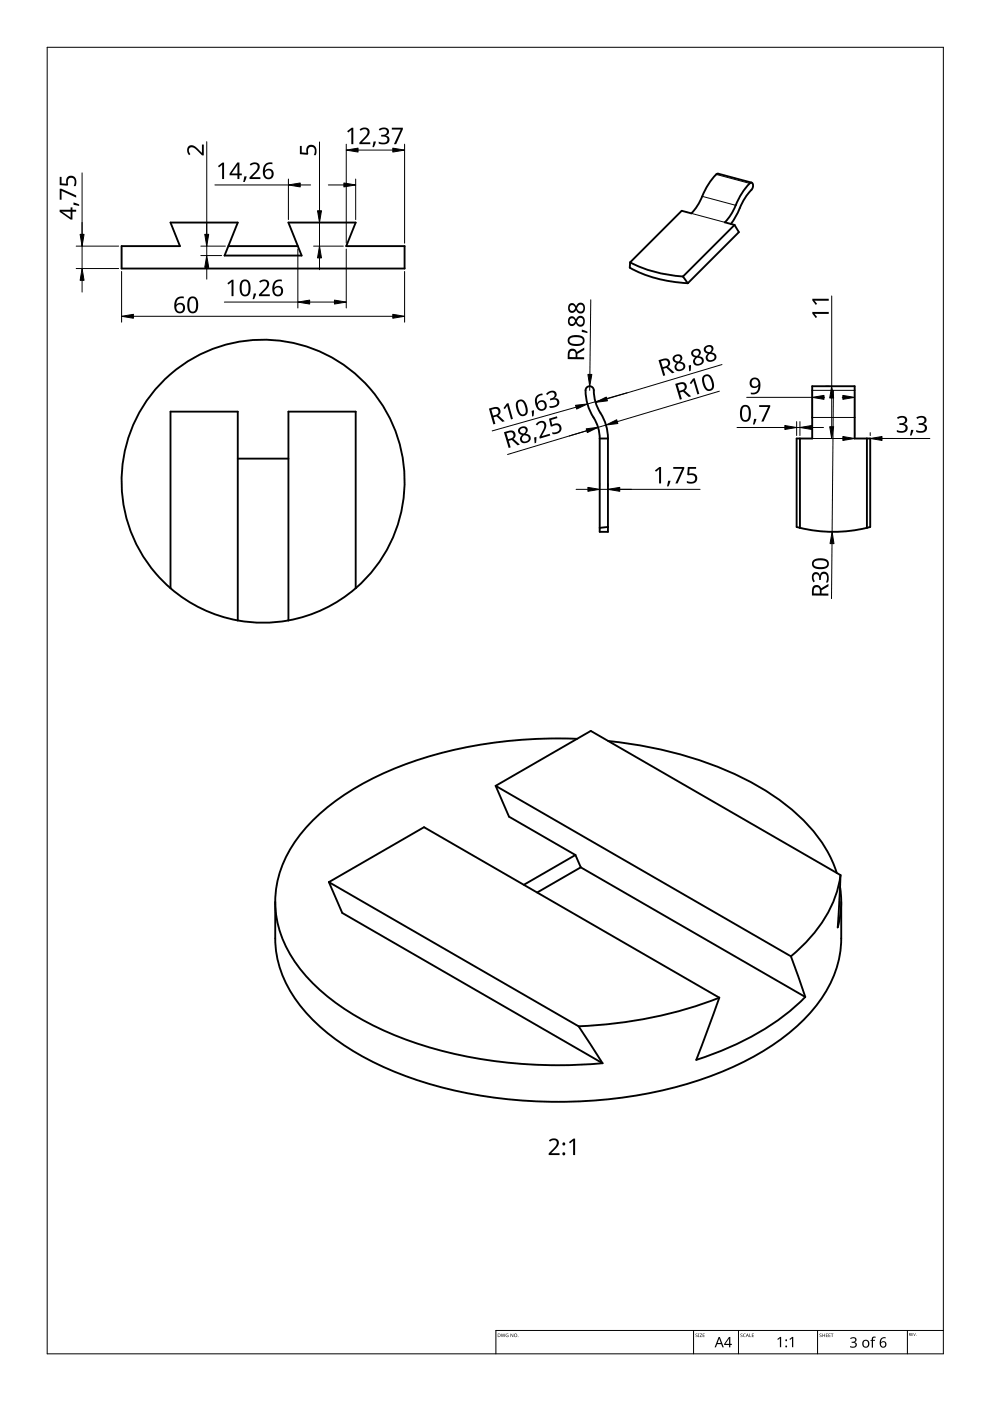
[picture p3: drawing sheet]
<svg xmlns="http://www.w3.org/2000/svg" width="210mm" height="297mm" viewBox="0 0 210 297" stroke-linecap="round" stroke-linejoin="round" font-family="sans-serif">
<g fill="none" stroke="#000" stroke-width=".4">
<path d="M159.4 38.7l-7.1-1.9a5.8 5.8 0 0 0-2.5 2.9l-.3 .6a15.1 15.1 0 0 1-2.9 4.9l-2.1-.5-10.9 10.9M25.8 52.2h12.4l-2-5h14.2l-2.8 7h16.4l-2.8-7h14.2l-2 5h12.4v4.7h-60zM48.4 52.2h14.8M133.6 55.6a27.8 27.8 0 0 0 11.2 3M133.6 55.6l-.1 1.2a27.7 27.7 0 0 0 12.3 3.2M144.8 58.6l1 1.4M155 47.5a26.9 26.9 0 0 0 2.8-5.2l1.1-1.6a1.31 1.31 0 0 0 .5-2 5.8 5.8 0 0 0-2.5 2.9l-.3 .6a15.1 15.1 0 0 1-2.9 4.9l2 .6M155.7 47.7l1 1.5-10.9 10.8M155.7 47.7l-10.9 10.9M50.4 97.2h10.8M127.2 93a8.9 8.9 0 0 0-1.7-5.1 9.7 9.7 0 0 1-1.3-5.5 .88 .88 0 0 1 1-.5 .88 .88 0 0 1 .7 .9 10.6 10.6 0 0 0 2.1 6l.7 2 .2 2.2M127.2 93h1.7"/>
<path d="M127.2 93v19.8h1.7v-19.8M169.6 93v18.9M183.8 93v18.9M128.9 111.7l-1.7 .2M169.6 111.9a30 30 0 0 0 14.2 0M169.6 111.9l-.7-.2v-18.7h3.3v-11.1h9v11.1h3.3v18.7l-.7 .2M36.2 124.7a30 30 0 0 0 14.2 6.8M36.2 124.7v-37.4h14.2v44.2M50.4 131.5a30 30 0 0 0 10.8 0M75.4 124.7a30 30 0 0 0 2.1-43.4 30 30 0 0 0-43.4 0 30 30 0 0 0 2.1 43.4M75.4 124.7a30 30 0 0 1-14.2 6.8M75.4 124.7v-37.4h-14.2v44.2"/>
<path d="M122.4 156.6a97.9 97.9 0 0 0-37.6 5.9 51.1 51.1 0 0 0-20.1 13.2 22.6 22.6 0 0 0-5.8 20.2 29.8 29.8 0 0 0 12 16.5 72.2 72.2 0 0 0 31.5 12.2 103.4 103.4 0 0 0 25.4 .8M129 157.1a79.6 79.6 0 0 1 33.9 10.9 34.3 34.3 0 0 1 13.9 15.3l.6 1.8M105.1 166.6l2.8 6.5 14.1 8.2M105.1 166.6l20.2-11.6 52.9 30.5M105.1 166.6l62.6 36.2M58.4 191.2v7.8a24.6 24.6 0 0 0 8.1 17.4 56.4 56.4 0 0 0 21.6 12.5 98.7 98.7 0 0 0 63.8-1.2 51.1 51.1 0 0 0 20.1-13.2 23.9 23.9 0 0 0 6.4-15.5v-7.8M69.7 187l20.2-11.6 62.6 36.1M69.7 187l2.9 6.6 55.2 31.8M69.7 187l53 30.6M122 181.3l1.1 2.6M122 181.3l-10.9 6.3M123.1 183.9l-9.2 5.3"/>
<path d="M123.1 183.9l47.6 27.5M178.2 185.5l-.6 11.1a20.2 20.2 0 0 0 .5-8.6M178.2 185.5a26.3 26.3 0 0 1-9.2 16.2l-1.3 1.1M122.7 217.6l5.1 7.8M152.5 211.5a91.3 91.3 0 0 1-29.8 6.1M167.7 202.8l3 8.6M170.7 211.4a56 56 0 0 1-23.1 13.3l4.9-13.2"/>
</g>
<path d="M151.8 37l7.1 1.9M146.6 45.2l7.1 1.9M148.9 41.6l7.1 1.9M172.2 82.8h9M172.2 88.5h9M172.2 93h9" fill="none" stroke="#000" stroke-width=".21"/>
<path d="M10 10h190v277h-190z" fill="none" stroke="#000" stroke-width=".21"/>
<path d="M147.1 282.1v4.9M156.6 282.1v4.9M173.3 282.1v4.9M192.4 282.1v4.9M200 282.1h-94.9v4.9" fill="none" stroke="#000" stroke-width=".21"/>
<g fill="#000">
<path d="M106.2 282.8l.2 .6 .2-.6 .3 .6 .2-.6-.2 .7-.2-.6-.3 .6zM107.3 282.8h.5l-.4 .1-.1 .2 .3 .3h.1v-.2l-.1-.1h.2v.4l-.5-.1zM108.2 282.8l.5 .6 .1-.6v.7l-.5-.6-.1 .6zM147.5 282.8h.4l-.3 .1 .1 .2a.23 .23 0 0 1 .2 .3 .23 .23 0 0 1-.4 0 .18 .18 0 0 0 .2 .1 .18 .18 0 0 0 0-.3l-.2-.2zM148 282.8h.3v.7h-.3zM148.4 282.8h.4l-.3 .6 .4 .1h-.5l.3-.7zM149 282.8h.4h-.3v.3h.3h-.3v.3l.3 .1h-.4zM157 282.8h.4l-.3 .1 .1 .2a.23 .23 0 0 1 .2 .3 .23 .23 0 0 1-.4 0 .18 .18 0 0 0 .2 .1 .18 .18 0 0 0 .1-.3l-.3-.2zM157.6 282.8h.4a.29 .29 0 0 0-.4 .4 .29 .29 0 0 0 .5 .2h-.5zM158.9 282.8l.1 .6 .3 .1h-.4zM159.4 282.8h.4h-.3v.3h.3h-.3v.3l.3 .1h-.4zM164.8 283.9l.6-.4h.2v2.1h-.2v-1.9l-.5 .4z"/>
<path d="M167.4 283.9l.6-.4h.2v2.1h-.3v-1.9l-.4 .4zM173.8 282.8h.4l-.3 .1 .1 .2a.23 .23 0 0 1 .2 .3 .25 .25 0 0 1-.5 0 .18 .18 0 0 0 .3 .1 .18 .18 0 0 0 0-.3l-.2-.2zM174.4 282.8v.3h.4l.1-.3v.7l-.1-.4h-.4v.4zM175.1 282.8h.4h-.3v.3h.3h-.3v.3l.3 .1h-.4zM175.7 282.8h.4h-.3v.3h.3h-.3v.3l.3 .1h-.4zM176.2 282.8h.5h-.2v.7l-.1-.7zM180.2 283.7a.73 .73 0 0 1 .9-.2 .73 .73 0 0 1 .5 .7l-.4 .4a.62 .62 0 0 1 .5 .7 .62 .62 0 0 1-.9 .4l-.6-.1v-.2l.5 .1a.45 .45 0 0 0 .7-.3 .45 .45 0 0 0-.6-.5h-.2v-.2a.46 .46 0 0 0 .6-.1 .46 .46 0 0 0 0-.6l-.8 .1zM185 283.5l.7-.1-.1 .2h-.4l-.1 .2v.3h.4v.2h-.4v1.4h-.3v-1.4h-.3l.3-.2zM193.3 282.6h.3l-.3 .1v.2h.3l-.3 .1v.2h.3h-.3zM193.6 282.6l.3 .6 .3-.6-.3 .6z"/>
<path d="M105.5 282.8l.6 .1-.1 .5-.5 .1zM105.6 282.8v.6h.3l.1-.4z"/>
<path d="M108.9 283.1a.4 .4 0 0 1 .8 0 .4 .4 0 0 1-.8 0zM109.1 283.1a.27 .27 0 0 0 .5 0 .27 .27 0 0 0-.5 0z"/>
<path d="M152.4 283.5h.2l.9 2.2h-.3l-.3-.7h-.8l-.3 .7h-.3zM152.5 283.8l-.4 .9h.7z"/>
<path d="M154.6 283.5h.2v1.4h.4v.3h-.4v.5h-.2v-.5h-1.1v-.3zM154.6 283.8l-.8 1.1h.8z"/>
<path d="M158.4 282.8l.4 .7-.2-.2h-.3l-.2 .2zM158.5 282.8l-.2 .4h.3z"/>
<path d="M183 284.3a.82 .82 0 0 1 1.3 0 .82 .82 0 0 1-.3 1.3 .82 .82 0 0 1-1.2-.5zM183.3 284.4a.6 .6 0 0 0-.2 .8 .6 .6 0 0 0 .8 .2l.1-.4a.53 .53 0 0 0-.1-.6 .53 .53 0 0 0-.6 0z"/>
<path d="M186.8 283.7l.4-.2a.38 .38 0 0 1 .6 .3 .74 .74 0 0 0-1 .8 .7 .7 0 0 1 1.1 .2 .7 .7 0 0 1-.4 1 .7 .7 0 0 1-.9-.6l-.1-.9zM186.8 285a.48 .48 0 0 0 .9 0 .48 .48 0 0 0-.9 0z"/>
<path d="M192.7 282.6h.2a.17 .17 0 0 1 .2 .2 .17 .17 0 0 1-.1 .2l.2 .2-.3-.2-.2 .2zM192.8 282.7v.2h.2v-.2z"/>
<circle cx="109.9" cy="283.4" r=".07"/>
<circle cx="166.7" cy="285.5" r=".2"/>
<circle cx="166.7" cy="284.2" r=".2"/>
<circle cx="194.3" cy="283.2" r=".05"/>
</g>
<g fill="none" stroke="#000" stroke-width=".21">
<path d="M17.4 36.7v20.2M43.8 30v24.2M45.6 39.2h15.6M61.2 38v8.6M63.7 39.2h2.2M67.7 30.1v22.1M69.6 39.2h3.3M73.4 30.6v21M75.4 38v8.6M75.9 31.8h7.4M85.8 30.6v21M16.2 52.2h9"/>
<path d="M16.2 56.9h9M17.4 59.4v2.5M25.8 57.6v10.7M42.6 52.2h5.2M42.6 54.2h4.4M43.8 56.7v2.5M63.2 52.8v12.5M66.5 52.2h6.3M66.5 47.2h5M67.7 54.7v2.5M73.4 52.8v12.5M85.8 57.6v10.7"/>
<path d="M28.3 67.1h55M47.6 64h15.6M65.7 64h5.2M125.3 63.6l-.2 15.8M153.1 77.3l-26.8 8M176.3 62.7v19.2M122.1 86.3l-17.7 5.1M125 81.9v.9M126.8 90.6l-19.2 5.8M128.5 90.1l-7.8 2.3M133 83.3l-8.4 2.4M152.5 82.9l-21.6 6.5"/>
<path d="M156.3 90.6h13.3M158.3 84.2h13.9M168.9 89.4v2.9M169.6 89.4v2.9M172.1 90.6h2.5M172.2 83v5.8M174.7 84.2h.1M175.1 93h.6M175.1 81.9h.6M176.3 84.4v6.1M176.7 82.8l-.3 30M178.5 93h.2"/>
<path d="M178.6 84.2h.1M181.2 83v9.3M181.2 93h16M184.5 91.7v.6M122.2 103.8h2.5M127.2 102.5v.6M127.2 103.8h21.2M128.9 102.5v.6M176.4 115.3l-.1 11.6"/>
</g>
<g fill="#000" stroke="#000" stroke-width=".21">
<path d="M61.2 39.2l2.5-.4v.8zM72.9 38.8l2.5 .4-2.5 .4zM73.4 31.8l2.5-.4v.8zM83.3 31.4l2.5 .4-2.5 .4zM17.4 56.9l.4 2.5h-.8zM17 49.7h.8l-.4 2.5zM43.8 54.2l.4 2.5h-.8zM43.4 49.7h.8l-.4 2.5zM67.7 52.2l.5 2.5h-.9zM67.3 44.7h.9l-.5 2.5zM25.8 67.1l2.5-.5v.9zM63.2 64l2.5-.4v.9z"/>
<path d="M70.9 63.6l2.5 .4-2.5 .5zM83.3 66.6l2.5 .5-2.5 .4zM124.7 79.4h.8l-.5 2.5zM122 85.9l2.6-.2-2.3 1zM124.3 90.9l2.5-.3-2.3 1.1zM126.3 85.3l2.2-1.1 .3 .8zM128.5 90.1l2.3-1.1 .2 .8zM166.4 90.2l2.5 .4-2.5 .5zM169.6 90.6l2.5-.4v.9zM172.2 84.2l2.5-.4v.9zM176.3 81.9l.5 2.5h-.9zM175.9 90.5h.9l-.5 2.5z"/>
<path d="M178.7 92.6l2.5 .4-2.5 .4zM178.7 83.8l2.5 .4-2.5 .5zM184.5 93l2.5-.4v.8zM124.7 103.3l2.5 .5-2.5 .4zM128.9 103.8l2.5-.5v.9zM176.4 112.8l.4 2.5h-.8z"/>
</g>
<g fill="#000">
<path d="M12.7 37.5h.4v1.4l1 .1a1.17 1.17 0 0 1 .9-1.8 1.17 1.17 0 0 1 1.2 1.6l-.2 .7h-.4a1.03 1.03 0 0 0-.5-1.8 .93 .93 0 0 0-.7 1.5l-.1 .2-1.6-.2zM39.9 31.1a1.5 1.5 0 0 1 2.2 .6l.7 .7v-1.8h.4v2.4h-.4l-1.1-1.2a.98 .98 0 0 0-1.6-.2v.5l.3 .6-.3 .2a1.46 1.46 0 0 1-.2-1.8zM46.2 35.2l1-.7h.3v3.5h-.4v-3.1l-.7 .6zM51.8 37.4h.5l-.4 1.2h-.3zM52.9 34.8a1.16 1.16 0 0 1 1.4-.4 1.16 1.16 0 0 1 .7 1.2l-.3 .6-1.3 1.4h1.8v.4h-2.3v-.4l1.1-1.1a.98 .98 0 0 0 .3-1.7h-.5l-.6 .3zM63.6 30.9h.4v1.4l1 .1a1.17 1.17 0 0 1 .9-1.7 1.17 1.17 0 0 1 1.2 1.6l-.2 .6h-.4a1.03 1.03 0 0 0 .3-1 1.03 1.03 0 0 0-.8-.8 .93 .93 0 0 0-.6 1.5l-.2 .2-1.6-.1zM73.6 27.8l1-.7h.3v3.5h-.4v-3.1l-.7 .6zM76.2 27.4a1.16 1.16 0 0 1 1.4-.4 1.16 1.16 0 0 1 .7 1.2l-.3 .6-1.3 1.4h1.8v.4h-2.3v-.4l1.1-1.1a.98 .98 0 0 0 .3-1.7h-.5l-.6 .3zM79.2 30l.5 .1-.4 1.1h-.3zM80.3 27.4a1.25 1.25 0 0 1 1.2-.4 1.25 1.25 0 0 1 1 .9 .85 .85 0 0 1-.7 .9 .93 .93 0 0 1 .8 1 .93 .93 0 0 1-1 .8l-1.3-.2v-.4a1.24 1.24 0 0 0 1.8-.3 .71 .71 0 0 0-.9-.7h-.4v-.4a.81 .81 0 0 0 .9-.1 .81 .81 0 0 0 .3-.8 1.02 1.02 0 0 0-1.5 0zM83.1 27.1h2.3v.3l-1.4 3.2h-.5l1.5-3.1h-1.9zM15.6 43l1.2 .4v.3l-1.2-.3z"/>
<path d="M12.7 40h.3l3.2 1.4v.5l-3.1-1.4v1.8h-.4zM48.2 60l1-.7h.3v3.5h-.4v-3l-.7 .5zM53.8 62.2l.5 .1-.4 1.1h-.3zM54.9 59.7a1.16 1.16 0 0 1 1.4-.5 1.16 1.16 0 0 1 .7 1.2l-.3 .7-1.3 1.3h1.8v.4h-2.3v-.4l1.1-1.1a.98 .98 0 0 0 .3-1.6l-.5-.1-.6 .4zM123.4 69.9l1.2 .4-.1 .3-1.1-.2zM146 77.5l.5-.1-.1 1.2-.3 .1zM172.2 66.1h3.5v.5l-3-.1 .5 .7-.2 .2-.8-.9zM172.2 63.3h3.5v.5l-3-.1 .5 .7-.2 .2-.8-.9zM107.5 85.6l.3-.1 .9 3.3-.4 .1-.8-2.9-.5 .7-.3-.2zM112.7 87.1l.5-.1-.1 1.2-.3 .1zM113.2 92.8l.5-.1v1.2l-.3 .1zM113.8 89.7a1.14 1.14 0 0 1 1.7-.3 1.14 1.14 0 0 1 .1 1.7l-.7 1.4 1.7-.5 .1 .3-2.2 .7-.1-.3 .7-1.4a.98 .98 0 0 0-.2-1.7l-.5 .1-.5 .5-.3-.2z"/>
<path d="M116.4 88.8l1.7-.5 .1 .3-1.3 .4 .2 1a1.17 1.17 0 0 1 1.9 .5 1.17 1.17 0 0 1-1.2 1.5h-.6l-.2-.4a1.03 1.03 0 0 0 1.6-1 .93 .93 0 0 0-1.6-.1l-.2-.1zM115.9 83.3a1.2 1.2 0 0 1 2.1 .1 .85 .85 0 0 1-.5 1 .93 .93 0 0 1 1.1 .8 .93 .93 0 0 1-.8 1.1l-1.2 .2-.1-.4a1.24 1.24 0 0 0 1.6-.8 .71 .71 0 0 0-1.1-.5l-.3 .1-.1-.4a.81 .81 0 0 0 .8-.3 .81 .81 0 0 0 .1-.8 1.02 1.02 0 0 0-1.4 .4l-.3-.3zM146.9 80.3l.4-.1 1 3.3-.4 .1-.9-2.9-.5 .8-.3-.3zM159.9 88.8l.5 .1-.4 1.1h-.4zM161 85.9h2.3v.3l-1.4 3.2h-.5l1.4-3.1h-1.8zM190.2 88.5a1.25 1.25 0 0 1 1.2-.4 1.25 1.25 0 0 1 .9 .9 .85 .85 0 0 1-.7 .9 .93 .93 0 0 1 .9 1 .93 .93 0 0 1-1.1 .8l-1.2-.1v-.4a1.24 1.24 0 0 0 1.8-.3 .71 .71 0 0 0-1-.8h-.3v-.4a.81 .81 0 0 0 .9 0 .81 .81 0 0 0 .3-.8 1.02 1.02 0 0 0-1.5-.1zM193.2 91.1l.5 .1-.5 1.1h-.3zM194.3 88.5a1.25 1.25 0 0 1 1.2-.4 1.25 1.25 0 0 1 .9 .9 .85 .85 0 0 1-.7 .9 .93 .93 0 0 1 .9 1 .93 .93 0 0 1-1.1 .8l-1.2-.1v-.4a1.24 1.24 0 0 0 1.8-.3 .71 .71 0 0 0-1-.8h-.3v-.4a.81 .81 0 0 0 .9 0 .81 .81 0 0 0 .3-.8 1.02 1.02 0 0 0-1.5-.1zM138.9 99.7l.9-.7h.4v3.5h-.5l.1-3-.7 .5zM141.7 101.9l.5 .1-.5 1.1h-.3zM142.7 99h2.4v.3l-1.4 3.2h-.5l1.4-3.1h-1.9zM145.8 99h1.8v.4h-1.4l-.1 1a1.17 1.17 0 0 1 1.7 1 1.17 1.17 0 0 1-1.5 1.1l-.7-.1v-.5a1.03 1.03 0 0 0 1.8-.5 .93 .93 0 0 0-1.5-.6l-.2-.1z"/>
<path d="M172.4 121.6a.85 .85 0 0 1 .9-.3 .85 .85 0 0 1 .6 .7 .93 .93 0 0 1 1-.8 .93 .93 0 0 1 .8 1l-.2 1.3h-.4a1.24 1.24 0 0 0-.3-1.8 .71 .71 0 0 0-.8 .9v.4h-.3a.81 .81 0 0 0-.1-.9 .81 .81 0 0 0-.8-.3 1.02 1.02 0 0 0 0 1.4l-.3 .3a1.65 1.65 0 0 1-.1-1.9zM116.4 241.8a1.16 1.16 0 0 1 1.3-.5 1.16 1.16 0 0 1 .8 1.2l-.3 .7-1.3 1.3h1.7v.4h-2.3v-.4l1.1-1.1a.98 .98 0 0 0 .3-1.6l-.5-.1-.6 .4zM120.6 242.1l1-.7h.3v3.5h-.4v-3l-.6 .5z"/>
<path d="M50.3 34.5h.5v2.3h.5v.4h-.5v.8h-.5v-.8h-1.6v-.4zM50.3 34.9l-1.2 1.9h1.2z"/>
<path d="M56.2 34.8l.6-.3 .5-.1 .5 .1v.3a1.18 1.18 0 0 0-1.6 1.4 1.08 1.08 0 0 1 1.6-.1 1.08 1.08 0 0 1-.1 1.6 1.22 1.22 0 0 1-1.4 .1 1.22 1.22 0 0 1-.6-1.3l.1-.9zM56.1 36.9a.76 .76 0 0 0 1.5 0 .76 .76 0 0 0-1.5 0z"/>
<path d="M12.6 44.5h2.4v-.5h.4v.5h.8v.4h-.8v1.7h-.4l-2.4-1.7zM13.1 44.9l1.9 1.2v-1.2z"/>
<path d="M37.4 63.2l.6-.3h.5h.5v.4a1.18 1.18 0 0 0-1.6 1.3 1.08 1.08 0 0 1 1.6-.1 1.08 1.08 0 0 1-.1 1.6 1.22 1.22 0 0 1-1.4 .1 1.22 1.22 0 0 1-.6-1.3l.1-.9zM37.3 65.3a.8 .8 0 0 0 1.6 0 .8 .8 0 0 0-1.6 0z"/>
<path d="M40.1 63.1a1.16 1.16 0 0 1 1.4-.1 1.16 1.16 0 0 1 .5 1.2 1.69 1.69 0 0 1-1 2.2 1.27 1.27 0 0 1-1.3-1.5l.1-1.2zM40.4 63.4a2.16 2.16 0 0 0 .3 2.7 .82 .82 0 0 0 .9-1.1 1.35 1.35 0 0 0-.7-1.8z"/>
<path d="M51.2 59.5a1.16 1.16 0 0 1 1.4-.1 1.16 1.16 0 0 1 .5 1.2 1.69 1.69 0 0 1-1 2.2 1.27 1.27 0 0 1-1.3-1.5l.1-1zM51.5 59.8a2.16 2.16 0 0 0 .3 2.7 .82 .82 0 0 0 .9-1.1 1.35 1.35 0 0 0-.7-1.8z"/>
<path d="M58.2 59.6l.6-.3h.5h.5v.4a1.18 1.18 0 0 0-1.6 1.3 1.08 1.08 0 0 1 1.6-.1 1.08 1.08 0 0 1-.1 1.6 1.22 1.22 0 0 1-1.4 .2 1.22 1.22 0 0 1-.6-1.4l.1-.9zM58.1 61.7a.76 .76 0 0 0 1.5 0 .76 .76 0 0 0-1.5 0z"/>
<path d="M120.6 67.3a.86 .86 0 0 1 1.5 .4 1 1 0 0 1 1.3-.7 1 1 0 0 1 .6 1.4 .94 .94 0 0 1-.9 .9 .94 .94 0 0 1-1-.8 .91 .91 0 0 1-1.2 .6 .91 .91 0 0 1-.5-1.2zM122.3 68.2a.7 .7 0 0 0 1.4 0 .7 .7 0 0 0-1.4 0zM120.8 68.1a.58 .58 0 0 0 1.1 0 .58 .58 0 0 0-1.1 0z"/>
<path d="M120.7 64.5a.86 .86 0 0 1 1.4 .4 1 1 0 0 1 1.3-.7 1 1 0 0 1 .6 1.4 .94 .94 0 0 1-.8 .9 .94 .94 0 0 1-1-.8 .91 .91 0 0 1-1.2 .6 .91 .91 0 0 1-.5-1.2zM122.4 65.4a.69 .69 0 0 0 1.3 0 .69 .69 0 0 0-1.3 0zM120.8 65.3a.6 .6 0 0 0 1.2 0 .6 .6 0 0 0-1.2 0z"/>
<path d="M120.6 71.5a2.6 2.6 0 0 1 3.2 .2 1.22 1.22 0 0 1-.2 1.3 1.22 1.22 0 0 1-1.2 .4 1.53 1.53 0 0 1-2-1.1zM120.9 71.7a.75 .75 0 0 0 0 1 .75 .75 0 0 0 .9 .2h1a.69 .69 0 0 0 .8-.7 .69 .69 0 0 0-.8-.7h-1.3z"/>
<path d="M120.6 74.2a.98 .98 0 0 1 1.7 .4l1.6-.9v.5l-1.5 .8v.7h1.5v.5l-3.5-.1v-1.2zM120.9 74.6l-.2 1.1h1.3v-.5a.67 .67 0 0 0-.3-.8 .67 .67 0 0 0-.8 .2z"/>
<path d="M139.6 76.4l.9-.3a1 1 0 0 1 1.4 .3 1 1 0 0 1-.3 1.4l1.4 1.2-.5 .1-1.2-1.1-.7 .2 .4 1.4-.4 .1zM140.2 76.6l.3 1.2 .5-.1a.67 .67 0 0 0 .6-.9 .67 .67 0 0 0-1-.3z"/>
<path d="M142.9 75.5a.98 .98 0 0 1 1.1-.4 .98 .98 0 0 1 .7 1l-.5 .6a1 1 0 0 1 1.1 1 1 1 0 0 1-1.1 1 .94 .94 0 0 1-1.1-.6 .94 .94 0 0 1 .4-1.1l-.2-.1a.85 .85 0 0 1-.4-1.4zM143.4 77.7a.7 .7 0 0 0 1.4 0 .7 .7 0 0 0-1.4 0zM143.1 76.1a.58 .58 0 0 0 1.1 0 .58 .58 0 0 0-1.1 0z"/>
<path d="M146.8 74.3a.98 .98 0 0 1 1.1-.4 .98 .98 0 0 1 .7 1l-.4 .6a1 1 0 0 1 1 1 1 1 0 0 1-1.1 1 .94 .94 0 0 1-1.1-.6 .94 .94 0 0 1 .4-1.1 .88 .88 0 0 1-.8-.6 .88 .88 0 0 1 .2-.9zM147.3 76.5a.7 .7 0 0 0 1.4 0 .7 .7 0 0 0-1.4 0zM147 74.9a.6 .6 0 0 0 1.2 0 .6 .6 0 0 0-1.2 0z"/>
<path d="M149.5 73.5a.98 .98 0 0 1 1.1-.4 .98 .98 0 0 1 .7 1l-.5 .6a1 1 0 0 1 1.1 1 1 1 0 0 1-1.1 1 .94 .94 0 0 1-1.1-.6 .94 .94 0 0 1 .4-1.1 .88 .88 0 0 1-.8-.6 .88 .88 0 0 1 .2-.9zM150 75.7a.7 .7 0 0 0 1.4 0 .7 .7 0 0 0-1.4 0zM149.7 74.1a.58 .58 0 0 0 1.1 0 .58 .58 0 0 0-1.1 0z"/>
<path d="M103.7 86.6l.9-.2a1 1 0 0 1 1.4 .3 1 1 0 0 1-.3 1.4l1.3 1.2-.5 .1-1.2-1.1-.7 .2 .4 1.4-.4 .1zM104.2 86.9l.3 1.2 .5-.1a.67 .67 0 0 0 .6-.9 .67 .67 0 0 0-.9-.4z"/>
<path d="M106.8 91.6l1-.2a1 1 0 0 1 1.3 .3 1 1 0 0 1-.2 1.3l1.3 1.3-.5 .1-1.2-1.1-.6 .2 .4 1.4-.4 .1zM107.4 91.9l.3 1.2 .5-.1a.67 .67 0 0 0 .6-.9 .67 .67 0 0 0-.9-.4z"/>
<path d="M110.1 90.8a.98 .98 0 0 1 1.1-.4 .98 .98 0 0 1 .7 .9l-.4 .7a1 1 0 0 1 1 1 1 1 0 0 1-1.1 .9 .94 .94 0 0 1-1.1-.5 .94 .94 0 0 1 .4-1.2h-.2a.85 .85 0 0 1-.4-1.4zM110.6 93a.7 .7 0 0 0 1.4 0 .7 .7 0 0 0-1.4 0zM110.3 91.3a.6 .6 0 0 0 1.2 0 .6 .6 0 0 0-1.2 0z"/>
<path d="M109.7 85a1.23 1.23 0 0 1 1.3-.2 1.23 1.23 0 0 1 .7 1.1 1.5 1.5 0 0 1-.6 2.3 1.4 1.4 0 0 1-1.6-1.4l-.1-1.1zM110 85.3a2.41 2.41 0 0 0 .7 2.6 .78 .78 0 0 0 .8-.4 .78 .78 0 0 0-.1-.9 1.35 1.35 0 0 0-1.2-1.5z"/>
<path d="M113.8 83.9l1.1-.5 .2 .4a1.18 1.18 0 0 0-1.2 1.7 1.08 1.08 0 0 1 1.5-.5 1.08 1.08 0 0 1 .4 1.5 1.22 1.22 0 0 1-1.3 .6 1.22 1.22 0 0 1-.9-1.2l-.2-1.1zM114 86a.8 .8 0 0 0 1.6 0 .8 .8 0 0 0-1.6 0z"/>
<path d="M143.2 81.4l.9-.3a1 1 0 0 1 1.4 .3 1 1 0 0 1-.3 1.4l1.3 1.2-.5 .2-1.2-1.2-.6 .2 .4 1.4-.4 .1zM143.7 81.6l.4 1.3 .5-.2a.67 .67 0 0 0 .5-.8 .67 .67 0 0 0-.9-.4z"/>
<path d="M149.1 79.7a1.23 1.23 0 0 1 1.4-.2 1.23 1.23 0 0 1 .7 1.1 1.54 1.54 0 0 1-.4 2.2 1.27 1.27 0 0 1-1.7-1.1l-.2-1.3zM149.4 79.9a2.41 2.41 0 0 0 .8 2.6 .78 .78 0 0 0 .8-.4 .78 .78 0 0 0-.1-.8 1.35 1.35 0 0 0-1.2-1.5z"/>
<path d="M157.3 86.1a1.16 1.16 0 0 1 1.3-.1 1.16 1.16 0 0 1 .6 1.2 1.69 1.69 0 0 1-1 2.2 1.27 1.27 0 0 1-1.3-1.6l.1-1.1zM157.6 86.4a2.16 2.16 0 0 0 .3 2.6 .82 .82 0 0 0 .9-1 1.35 1.35 0 0 0-.8-1.8z"/>
<path d="M159.2 80.4a1.22 1.22 0 0 1 1.5-.2 1.22 1.22 0 0 1 .5 1.4 1.64 1.64 0 0 1-2 2v-.4a1.16 1.16 0 0 0 1.2-.2 1.16 1.16 0 0 0 .4-1.1 1.08 1.08 0 0 1-1.6 .1 1.08 1.08 0 0 1 0-1.6zM159.3 81.2a.76 .76 0 0 0 1.5 0 .76 .76 0 0 0-1.5 0z"/>
<path d="M172.4 118.8a2.6 2.6 0 0 1 3.2 .2 1.22 1.22 0 0 1-.2 1.3 1.22 1.22 0 0 1-1.3 .4 1.53 1.53 0 0 1-1.9-1zM172.7 119.1a.75 .75 0 0 0 0 .9 .75 .75 0 0 0 .9 .2h1a.69 .69 0 0 0 .8-.7 .69 .69 0 0 0-.8-.7h-1.3z"/>
<path d="M172.4 124.3a.98 .98 0 0 1 1.7 .4l1.6-.9-.1 .5-1.4 .8v.7h1.4v.5h-3.5l.1-1.3zM172.7 124.7l-.2 1.1h1.3v-.5a.67 .67 0 0 0-.3-.7 .67 .67 0 0 0-.8 .1z"/>
<circle cx="119.6" cy="244.6" r=".31"/>
<circle cx="119.6" cy="242.5" r=".32"/>
</g>
</svg>
